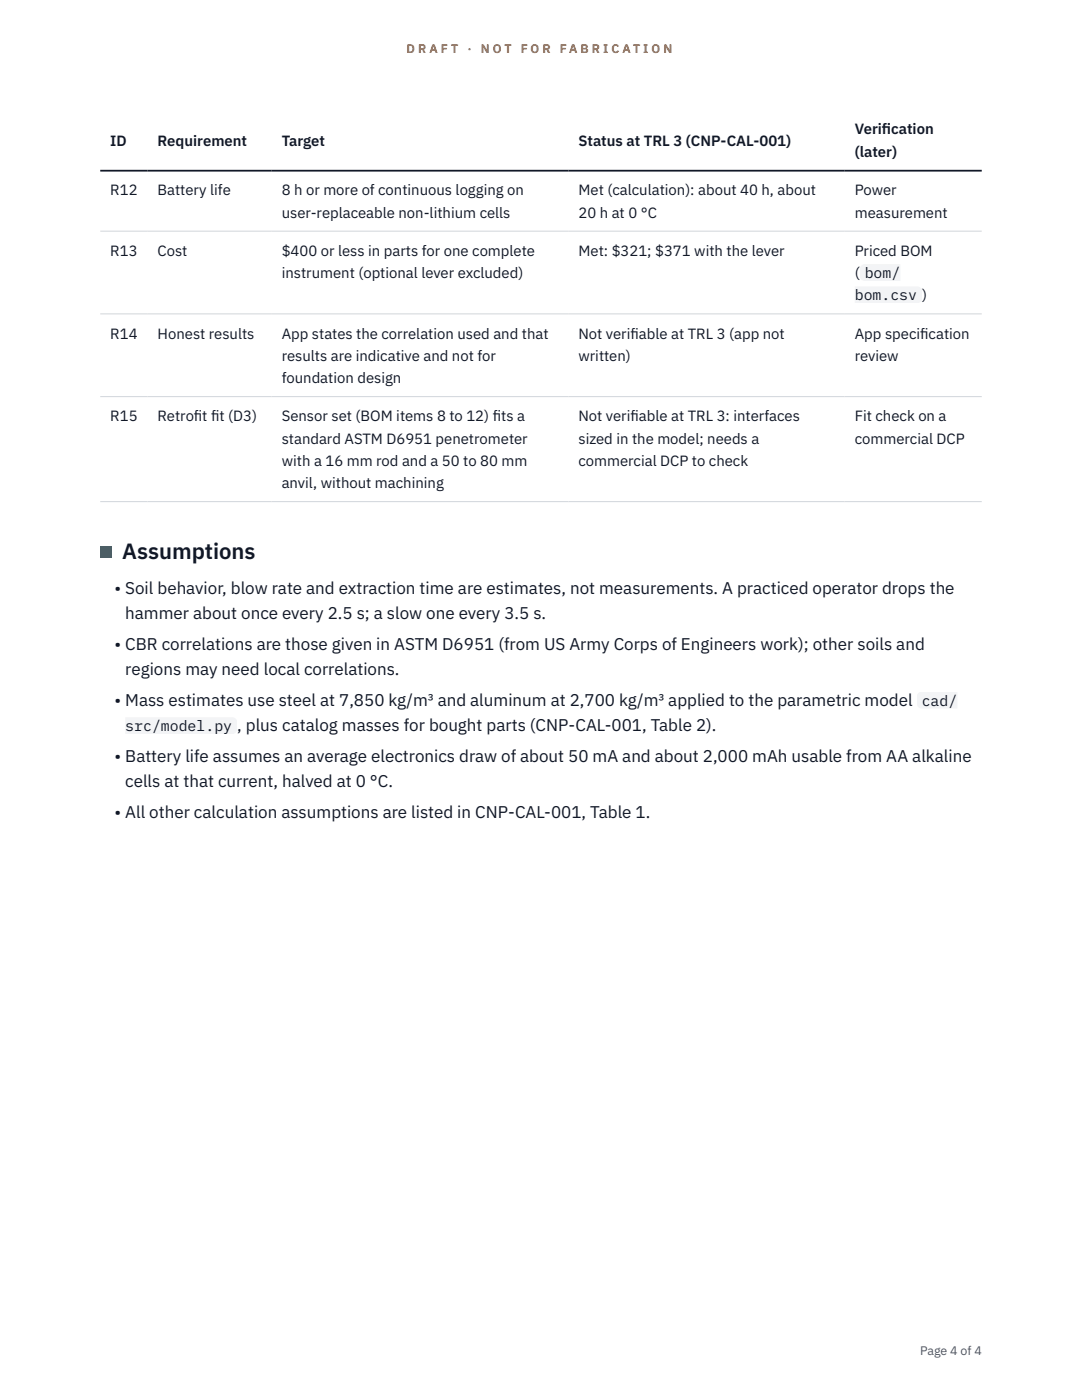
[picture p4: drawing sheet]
<svg xmlns="http://www.w3.org/2000/svg" width="216mm" height="279mm" viewBox="0 0 216 279" stroke-linecap="round" stroke-linejoin="round" font-family="sans-serif">
<defs><g id="words">
<text font-size="4.4" fill="#111827" x="24.4" y="111.6">Assumptions</text>
<g font-size="3.4" fill="#111827">
<text x="22.9" y="118.5">• Soil behavior, blow rate and extraction time are estimates, not measurements. A practiced operator drops the</text>
<text x="25" y="123.6">hammer about once every 2.5 s; a slow one every 3.5 s.</text>
<text x="22.9" y="129.7">• CBR correlations are those given in ASTM D6951 (from US Army Corps of Engineers work); other soils and</text>
<text x="25" y="134.8">regions may need local correlations.</text>
<text x="22.9" y="140.8">• Mass estimates use steel at 7,850 kg/m³ and aluminum at 2,700 kg/m³ applied to the parametric model</text>
<text x="47.3" y="145.9">, plus catalog masses for bought parts (CNP-CAL-001, Table 2).</text>
<text x="22.9" y="152">• Battery life assumes an average electronics draw of about 50 mA and about 2,000 mAh usable from AA alkaline</text>
<text x="25" y="157.1">cells at that current, halved at 0 °C.</text>
<text x="22.9" y="163.2">• All other calculation assumptions are listed in CNP-CAL-001, Table 1.</text>
</g>
<g font-size="3" fill="#111827">
<text x="22" y="29.1">ID</text>
<text x="31.5" y="29.1">Requirement</text>
<text x="56.2" y="29.1">Target</text>
<text x="115.4" y="29.1">Status at TRL 3 (CNP-CAL-001)</text>
<text x="170.6" y="26.8">Verif</text>
<text x="176" y="26.8">ication</text>
<text x="170.6" y="31.3">(later)</text>
<text x="22" y="39">R12</text>
<text x="31.5" y="39">Battery life</text>
<text x="56.2" y="39">8 h or more of continuous logging on</text>
<text x="115.4" y="39">Met (calculation): about 40 h, about</text>
<text x="170.6" y="39">Power</text>
<text x="56.2" y="43.4">user-replaceable non-lithium cells</text>
<text x="115.4" y="43.4">20 h at 0 °C</text>
<text x="170.6" y="43.4">measurement</text>
<text x="22" y="51.1">R13</text>
<text x="31.5" y="51.1">Cost</text>
<text x="56.2" y="51.1">$400 or less in parts for one complete</text>
<text x="115.4" y="51.1">Met: $321; $371 with the lever</text>
<text x="170.6" y="51.1">Priced BOM</text>
<text x="56.2" y="55.5">instrument (optional lever excluded)</text>
<text x="170.6" y="55.5">(</text>
<text x="170.6" y="59.9">bom.csv )</text>
<text x="172.5" y="55.5">bom/</text>
<text x="22" y="67.6">R14</text>
<text x="31.5" y="67.6">Honest results</text>
<text x="56.2" y="67.6">App states the correlation used and that</text>
<text x="115.4" y="67.6">Not verif</text>
<text x="125.8" y="67.6">iable at TRL 3 (app not</text>
<text x="170.6" y="67.6">App specif</text>
<text x="183.6" y="67.6">ication</text>
<text x="56.2" y="72">results are indicative and not for</text>
<text x="56.2" y="76.5">foundation design</text>
<text x="115.4" y="72">written)</text>
<text x="170.6" y="72">review</text>
<text x="22" y="84.1">R15</text>
<text x="31.5" y="84.1">Retrof it (D3)</text>
<text x="38.7" y="84.1">it f</text>
<text x="56.2" y="84.1">Sensor set (BOM items 8 to 12) f</text>
<text x="56.2" y="88.5">standard ASTM D6951 penetrometer</text>
<text x="98.3" y="84.1">its a</text>
<text x="115.4" y="84.1">Not verif</text>
<text x="115.4" y="88.5">sized in the model; needs a</text>
<text x="125.8" y="84.1">iable at TRL 3: interfaces</text>
<text x="170.6" y="84.1">Fit check on a</text>
<text x="170.6" y="88.5">commercial DCP</text>
<text x="56.2" y="93">with a 16 mm rod and a 50 to 80 mm</text>
<text x="115.4" y="93">commercial DCP to check</text>
<text x="56.2" y="97.4">anvil, without machining</text>
<text x="183.9" y="140.8">cad/</text>
<text x="25" y="145.9">src/model.py</text>
</g>
<g font-size="2.5" fill="#b45309">
<text x="81.1" y="10.5">D R A F T</text>
<text x="93.3" y="10.5">·</text>
<text x="95.9" y="10.5">N O T</text>
<text x="103.9" y="10.5">F O R</text>
<text x="111.7" y="10.5">F A B R I C A T I O N</text>
</g>
<text font-size="2.5" fill="#4b5563" x="183.6" y="270.3">Page 4 of 4</text>
</g></defs>
<path d="M20 46.1h175.9M20 62.6h175.9M20 79.2h175.9M20 100.1h175.9" fill="none" stroke="#d1d5db" stroke-width=".2"/>
<path d="M20 34.1h175.9" fill="none" stroke="#111827" stroke-width=".35"/>
<g fill="#f3f4f6">
<path d="M171.5 52.7h8.2v3.4h-8.2z"/>
<path d="M170.6 57.2h13.4v3.3h-13.4z"/>
</g>
<path d="M20 109h2.2v2.2h-2.2z" fill="#0f766e"/>
<g fill="#f3f4f6">
<path d="M182.9 138h8.1v3.4h-8.1z"/>
<path d="M25 143.1h22.3v3.4h-22.3z"/>
</g>
<use href="#words"/>
</svg>
